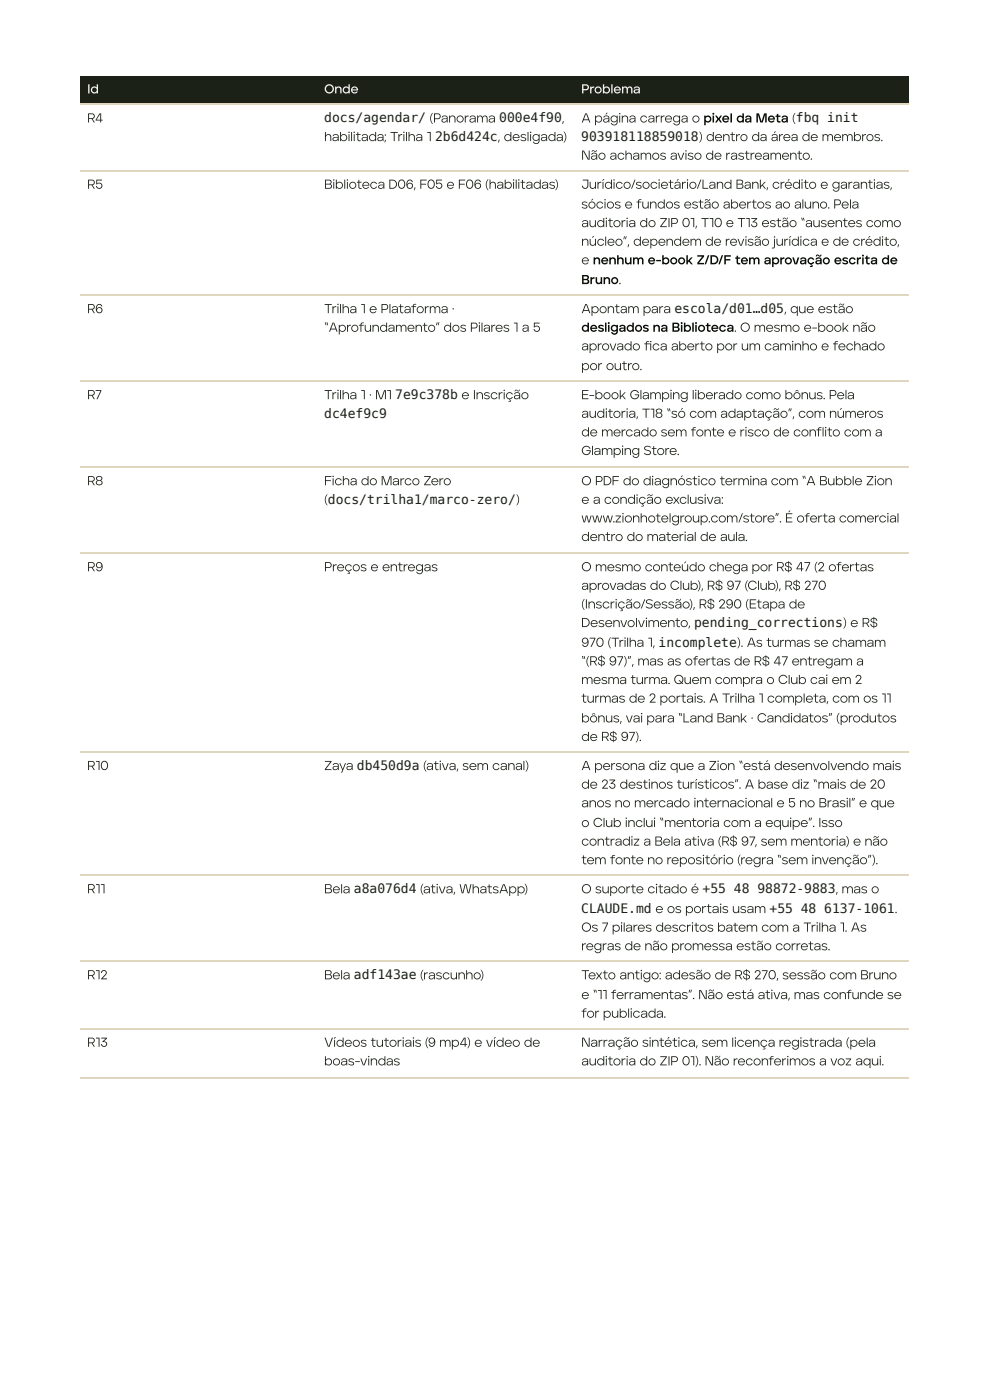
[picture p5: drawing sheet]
<svg xmlns="http://www.w3.org/2000/svg" width="210mm" height="297mm" viewBox="0 0 210 297" stroke-linecap="round" stroke-linejoin="round" font-family="sans-serif">
<defs><g id="words">
<g font-size="2.8" fill="#fef5f0">
<text x="18.5" y="19.8">Id</text>
<text x="68.8" y="19.8">Onde</text>
<text x="123.4" y="19.8">Problema</text>
</g>
<g font-size="2.8" fill="#1b2117">
<text x="18.5" y="26">R4</text>
<text x="68.8" y="26">docs/agendar/ (Panorama 000e4f90,</text>
<text x="68.8" y="30">habilitada; Trilha 1</text>
<text x="92.4" y="30">2b6d424c, desligada)</text>
<text x="123.4" y="26">A página carrega o pixel da Meta (fbq init</text>
<text x="123.4" y="30">903918118859018) dentro da área de membros.</text>
<text x="123.4" y="33.9">Não achamos aviso de rastreamento.</text>
<text x="18.5" y="40.1">R5</text>
<text x="68.8" y="40.1">Biblioteca D06, F05 e F06 (habilitadas)</text>
<text x="123.4" y="40.1">Jurídico/societário/Land Bank, crédito e garantias,</text>
<text x="123.4" y="44.3">sócios e fundos estão abertos ao aluno. Pela</text>
<text x="123.4" y="48.2">auditoria do ZIP 01, T10 e T13 estão “ausentes como</text>
<text x="123.4" y="52.2">núcleo”, dependem de revisão jurídica e de crédito,</text>
<text x="123.4" y="56.1">e nenhum e-book Z/D/F tem aprovação escrita de</text>
<text x="18.5" y="66.5">R6</text>
<text x="68.8" y="66.5">Trilha 1 e Plataforma ·</text>
<text x="68.8" y="70.5">“Aprofundamento” dos Pilares 1 a 5</text>
<text x="123.4" y="66.5">Apontam para escola/d01…d05, que estão</text>
<text x="123.4" y="74.4">aprovado fca aberto por um caminho e fechado</text>
<text x="136.7" y="74.4">i</text>
<text x="123.4" y="78.6">por outro.</text>
<text x="18.5" y="84.8">R7</text>
<text x="68.8" y="84.8">Trilha 1 · M1</text>
<text x="68.8" y="88.7">dc4ef9c9</text>
<text x="83.9" y="84.8">7e9c378b e Inscrição</text>
<text x="123.4" y="84.8">E-book Glamping liberado como bônus. Pela</text>
<text x="123.4" y="88.7">auditoria, T18 “só com adaptação”, com números</text>
<text x="123.4" y="92.7">de mercado sem fonte e risco de conflito com a</text>
<text x="123.4" y="96.6">Glamping Store.</text>
<text x="18.5" y="103.1">R8</text>
<text x="68.8" y="103.1">Ficha do Marco Zero</text>
<text x="68.8" y="107">(docs/trilha1/marco-zero/)</text>
<text x="123.4" y="103.1">O PDF do diagnóstico termina com “A Bubble Zion</text>
<text x="123.4" y="107">e a condição exclusiva:</text>
<text x="123.4" y="111">www.zionhotelgroup.com/store”. É oferta comercial</text>
<text x="123.4" y="114.9">dentro do material de aula.</text>
<text x="18.5" y="121.3">R9</text>
<text x="68.8" y="121.3">Preços e entregas</text>
<text x="123.4" y="121.3">O mesmo conteúdo chega por R$ 47 (2 ofertas</text>
<text x="123.4" y="125.3">aprovadas do Club), R$ 97 (Club), R$ 270</text>
<text x="123.4" y="129.2">(Inscrição/Sessão), R$ 290 (Etapa de</text>
<text x="123.4" y="133.2">Desenvolvimento, pending_corrections) e R$</text>
<text x="123.4" y="137.4">970 (Trilha 1, incomplete). As turmas se chamam</text>
<text x="123.4" y="141.3">“(R$ 97)”, mas as ofertas de R$ 47 entregam a</text>
<text x="123.4" y="145.3">mesma turma. Quem compra o Club cai em 2</text>
<text x="123.4" y="149.2">turmas de 2 portais. A Trilha 1 completa, com os 11</text>
<text x="123.4" y="153.4">bônus, vai para “Land Bank · Candidatos” (produtos</text>
<text x="123.4" y="157.4">de R$ 97).</text>
<text x="18.5" y="163.6">R10</text>
<text x="68.8" y="163.6">Zaya db450d9a (ativa, sem canal)</text>
<text x="123.4" y="163.6">A persona diz que a Zion “está desenvolvendo mais</text>
<text x="123.4" y="167.5">de 23 destinos turísticos”. A base diz “mais de 20</text>
<text x="123.4" y="171.5">anos no mercado internacional e 5 no Brasil” e que</text>
<text x="123.4" y="175.7">o Club inclui “mentoria com a equipe”. Isso</text>
<text x="123.4" y="179.6">contradiz a Bela ativa (R$ 97, sem mentoria) e não</text>
<text x="123.4" y="183.6">tem fonte no repositório (regra “sem invenção”).</text>
<text x="18.5" y="189.7">R11</text>
<text x="68.8" y="189.7">Bela a8a076d4 (ativa, WhatsApp)</text>
<text x="123.4" y="189.7">O suporte citado é +55</text>
<text x="155.8" y="189.7">48</text>
<text x="160.8" y="189.7">98872-9883, mas o</text>
<text x="123.4" y="193.9">CLAUDE.md e os portais usam +55</text>
<text x="123.4" y="197.9">Os 7 pilares descritos batem com a Trilha 1. As</text>
<text x="170.1" y="193.9">48</text>
<text x="175" y="193.9">6137-1061.</text>
<text x="123.4" y="201.8">regras de não promessa estão corretas.</text>
<text x="18.5" y="208">R12</text>
<text x="68.8" y="208">Bela adf143ae (rascunho)</text>
<text x="123.4" y="208">Texto antigo: adesão de R$ 270, sessão com Bruno</text>
<text x="123.4" y="212.2">e “11 ferramentas”. Não está ativa, mas confunde se</text>
<text x="123.4" y="216.2">for publicada.</text>
<text x="18.5" y="222.3">R13</text>
<text x="68.8" y="222.3">Vídeos tutoriais (9 mp4) e vídeo de</text>
<text x="68.8" y="226.3">boas-vindas</text>
<text x="123.4" y="222.3">Narração sintética, sem licença registrada (pela</text>
<text x="123.4" y="226.3">auditoria do ZIP 01). Não reconferimos a voz aqui.</text>
</g>
<g font-size="2.8" fill="#040605">
<text x="123.4" y="60.3">Bruno.</text>
<text x="123.4" y="70.5">desligados na Biblioteca. O mesmo e-book não</text>
</g>
</g></defs>
<g fill="#1b2117">
<path d="M17.1 16.1h50.3v6h-50.3z"/>
<path d="M67.4 16.1h54.6v6h-54.6z"/>
<path d="M122 16.1h71.1v6h-71.1z"/>
</g>
<path d="M17.1 22.2h176M17.1 36.3h176M17.1 62.7h176M17.1 81h176M17.1 99.2h176M17.1 117.5h176M17.1 159.7h176M17.1 185.9h176M17.1 204.2h176M17.1 218.5h176M17.1 228.9h176" fill="none" stroke="#ded6bf" stroke-width=".25"/>
<use href="#words"/>
</svg>
